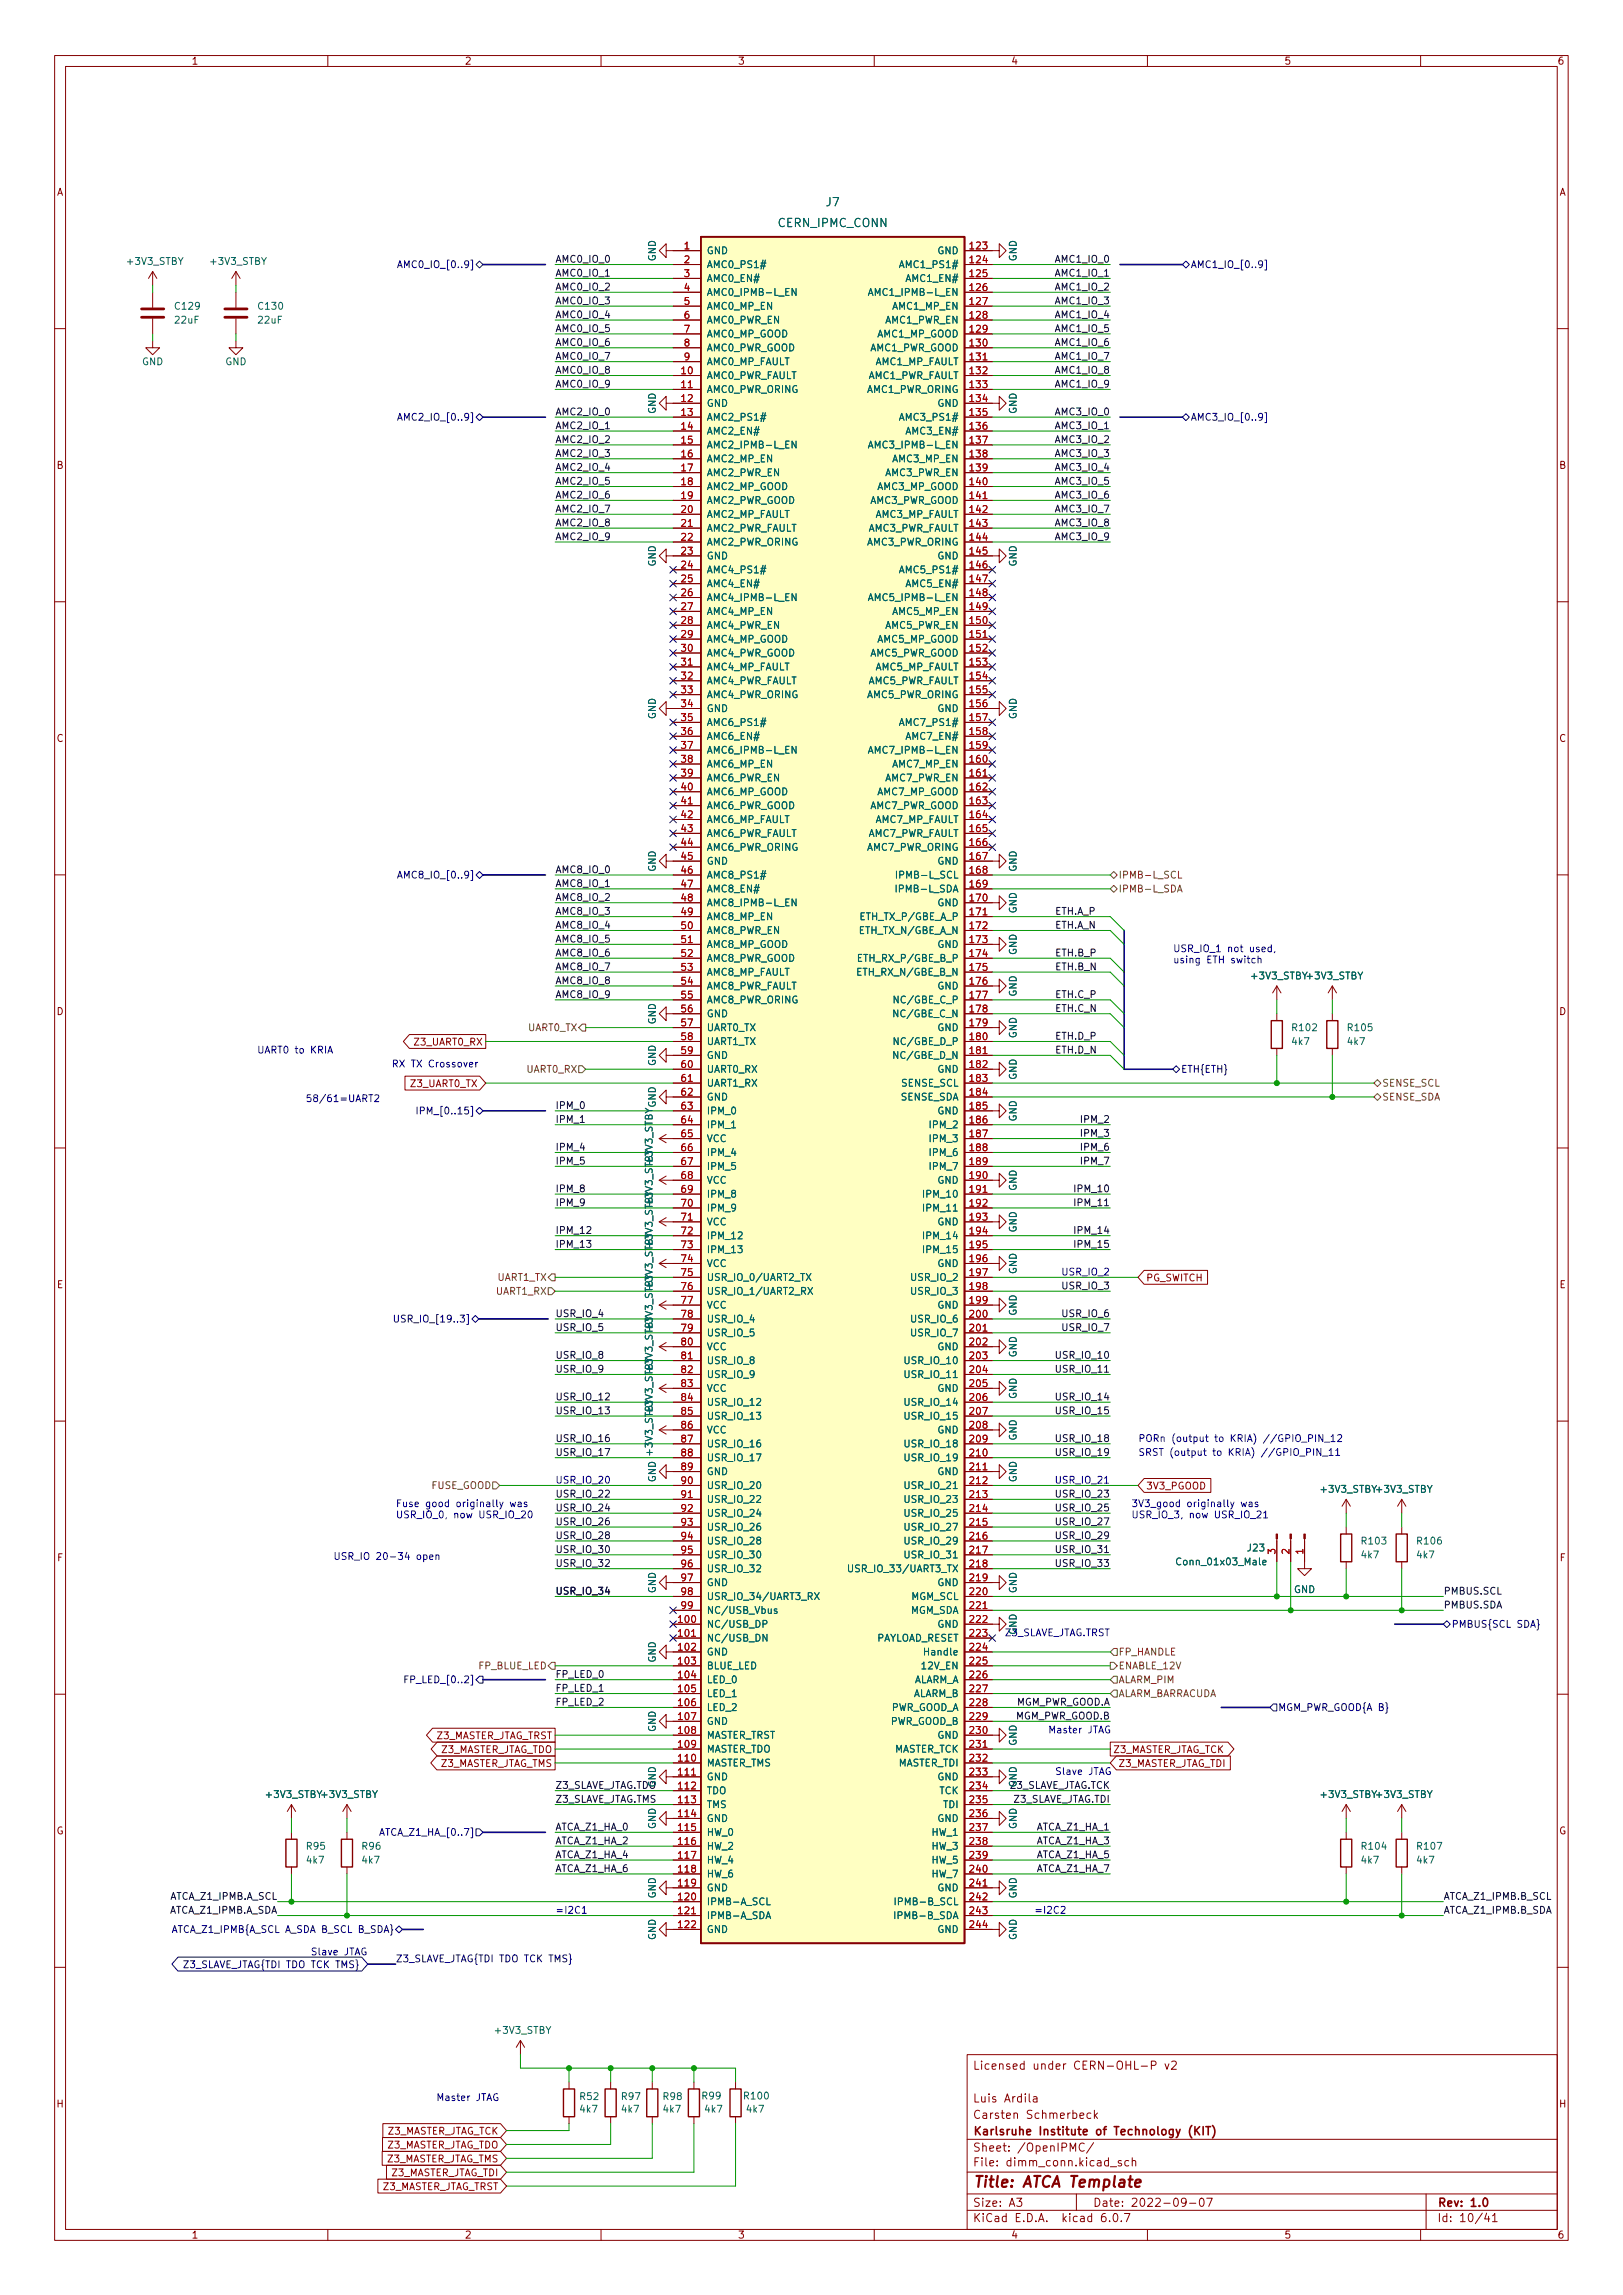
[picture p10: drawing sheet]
<svg xmlns="http://www.w3.org/2000/svg" width="297mm" height="420mm" viewBox="0 0 297 420" stroke-linecap="round" stroke-linejoin="round" font-family="sans-serif">
<defs><g id="words">
<text font-size="2.8" fill="#840000" x="178" y="400.5">Title: ATCA Template</text>
<g font-size="2.1" fill="#006464">
<text x="142.4" y="41.6">CERN_IPMC_CONN</text>
<text x="151.2" y="37.8">J7</text>
</g>
<g font-size="2.1" fill="#840000">
<text x="178" y="378.9">Licensed under CERN-OHL-P v2</text>
<text x="178" y="387.9">Carsten Schmerbeck</text>
<text x="178" y="384.9">Luis Ardila</text>
<text x="178" y="393.9">Sheet: /OpenIPMC/</text>
<text x="178" y="390.9">Karlsruhe Institute of Technology (KIT)</text>
<text x="178" y="396.6">File: dimm_conn.kicad_sch</text>
<text x="178" y="406.8">KiCad E.D.A. kicad 6.0.7</text>
<text x="178" y="404">Size: A3</text>
<text x="200" y="404">Date: 2022-09-07</text>
<text x="263" y="404">Rev: 1.0</text>
<text x="263" y="406.8">Id: 10/41</text>
</g>
<g font-size="1.8" fill="#840000">
<text x="35" y="11.8">1</text>
<text x="85" y="11.8">2</text>
<text x="135" y="11.8">3</text>
<text x="185" y="11.8">4</text>
<text x="235" y="11.8">5</text>
<text x="285" y="11.8">6</text>
<text x="10.3" y="35.8">A</text>
<text x="285.3" y="35.8">A</text>
<text x="10.3" y="85.8">B</text>
<text x="285.3" y="85.8">B</text>
<text x="10.3" y="135.8">C</text>
<text x="285.3" y="135.8">C</text>
<text x="10.3" y="185.8">D</text>
<text x="285.3" y="185.8">D</text>
<text x="76" y="191.4">Z3_UART0_RX</text>
<text x="75.3" y="199">Z3_UART0_TX</text>
<text x="10.4" y="235.8">E</text>
<text x="209.7" y="234.6">PG_SWITCH</text>
<text x="285.4" y="235.8">E</text>
<text x="209.7" y="272.7">3V3_PGOOD</text>
<text x="10.4" y="285.8">F</text>
<text x="285.5" y="285.8">F</text>
<text x="79.3" y="318.4">Z3_MASTER_JTAG_TRST</text>
<text x="80.2" y="323.5">Z3_MASTER_JTAG_TMS</text>
<text x="80.2" y="320.9">Z3_MASTER_JTAG_TDO</text>
<text x="203.7" y="320.9">Z3_MASTER_JTAG_TCK</text>
<text x="204.6" y="323.5">Z3_MASTER_JTAG_TDI</text>
<text x="10.3" y="335.8">G</text>
<text x="285.3" y="335.8">G</text>
<text x="10.3" y="385.8">H</text>
<text x="285.3" y="385.8">H</text>
<text x="70.3" y="393.3">Z3_MASTER_JTAG_TDO</text>
<text x="70.3" y="395.9">Z3_MASTER_JTAG_TMS</text>
<text x="70.4" y="390.8">Z3_MASTER_JTAG_TCK</text>
<text x="69.5" y="400.9">Z3_MASTER_JTAG_TRST</text>
<text x="71.2" y="398.4">Z3_MASTER_JTAG_TDI</text>
<text x="35" y="409.8">1</text>
<text x="85" y="409.8">2</text>
<text x="135" y="409.8">3</text>
<text x="185" y="409.8">4</text>
<text x="235" y="409.8">5</text>
<text x="285" y="409.8">6</text>
</g>
<g font-size="1.8" fill="#006464">
<text x="120" y="47.9" transform="rotate(-90 120 47.9)">GND</text>
<text x="129.3" y="46.5">GND</text>
<text x="171.6" y="46.5">GND</text>
<text x="186.1" y="47.9" transform="rotate(-90 186.1 47.9)">GND</text>
<text x="23.4" y="48.5">+3V3_STBY</text>
<text x="38.6" y="48.5">+3V3_STBY</text>
<text x="129.3" y="49.1">AMC0_PS1#</text>
<text x="129.3" y="51.6">AMC0_EN#</text>
<text x="165.2" y="49.1">AMC1_PS1#</text>
<text x="166.1" y="51.6">AMC1_EN#</text>
<text x="32.1" y="59.2">22uF</text>
<text x="32.2" y="56.7">C129</text>
<text x="47.3" y="59.2">22uF</text>
<text x="47.4" y="56.7">C130</text>
<text x="129.3" y="54.1">AMC0_IPMB-L_EN</text>
<text x="129.3" y="56.7">AMC0_MP_EN</text>
<text x="129.3" y="59.2">AMC0_PWR_EN</text>
<text x="160" y="54.1">AMC1_IPMB-L_EN</text>
<text x="162" y="59.2">AMC1_PWR_EN</text>
<text x="163.4" y="56.7">AMC1_MP_EN</text>
<text x="129.3" y="61.8">AMC0_MP_GOOD</text>
<text x="129.3" y="64.3">AMC0_PWR_GOOD</text>
<text x="159" y="64.3">AMC1_PWR_GOOD</text>
<text x="160.5" y="61.8">AMC1_MP_GOOD</text>
<text x="26" y="66.8">GND</text>
<text x="41.2" y="66.8">GND</text>
<text x="129.3" y="69.4">AMC0_PWR_FAULT</text>
<text x="129.3" y="71.9">AMC0_PWR_ORING</text>
<text x="129.3" y="66.8">AMC0_MP_FAULT</text>
<text x="158.6" y="71.9">AMC1_PWR_ORING</text>
<text x="158.6" y="69.4">AMC1_PWR_FAULT</text>
<text x="160.1" y="66.8">AMC1_MP_FAULT</text>
<text x="120" y="75.8" transform="rotate(-90 120 75.8)">GND</text>
<text x="129.3" y="74.5">GND</text>
<text x="129.3" y="77">AMC2_PS1#</text>
<text x="165.2" y="77">AMC3_PS1#</text>
<text x="171.6" y="74.5">GND</text>
<text x="186.1" y="75.8" transform="rotate(-90 186.1 75.8)">GND</text>
<text x="129.3" y="79.5">AMC2_EN#</text>
<text x="129.3" y="82.1">AMC2_IPMB-L_EN</text>
<text x="160" y="82.1">AMC3_IPMB-L_EN</text>
<text x="166.1" y="79.5">AMC3_EN#</text>
<text x="129.3" y="84.6">AMC2_MP_EN</text>
<text x="129.3" y="87.2">AMC2_PWR_EN</text>
<text x="129.3" y="89.7">AMC2_MP_GOOD</text>
<text x="160.5" y="89.7">AMC3_MP_GOOD</text>
<text x="162" y="87.2">AMC3_PWR_EN</text>
<text x="163.4" y="84.6">AMC3_MP_EN</text>
<text x="129.3" y="92.2">AMC2_PWR_GOOD</text>
<text x="129.3" y="94.8">AMC2_MP_FAULT</text>
<text x="159" y="92.2">AMC3_PWR_GOOD</text>
<text x="160.1" y="94.8">AMC3_MP_FAULT</text>
<text x="129.3" y="97.3">AMC2_PWR_FAULT</text>
<text x="129.3" y="99.9">AMC2_PWR_ORING</text>
<text x="158.6" y="99.9">AMC3_PWR_ORING</text>
<text x="158.6" y="97.3">AMC3_PWR_FAULT</text>
<text x="120" y="103.7" transform="rotate(-90 120 103.7)">GND</text>
<text x="129.3" y="102.4">GND</text>
<text x="129.3" y="104.9">AMC4_PS1#</text>
<text x="129.3" y="107.5">AMC4_EN#</text>
<text x="165.2" y="104.9">AMC5_PS1#</text>
<text x="166.1" y="107.5">AMC5_EN#</text>
<text x="171.6" y="102.4">GND</text>
<text x="186.1" y="103.7" transform="rotate(-90 186.1 103.7)">GND</text>
<text x="129.3" y="110">AMC4_IPMB-L_EN</text>
<text x="129.3" y="112.6">AMC4_MP_EN</text>
<text x="160" y="110">AMC5_IPMB-L_EN</text>
<text x="163.4" y="112.6">AMC5_MP_EN</text>
<text x="129.3" y="115.1">AMC4_PWR_EN</text>
<text x="129.3" y="117.6">AMC4_MP_GOOD</text>
<text x="160.5" y="117.6">AMC5_MP_GOOD</text>
<text x="162" y="115.1">AMC5_PWR_EN</text>
<text x="129.3" y="120.2">AMC4_PWR_GOOD</text>
<text x="129.3" y="122.7">AMC4_MP_FAULT</text>
<text x="129.3" y="125.3">AMC4_PWR_FAULT</text>
<text x="158.6" y="125.3">AMC5_PWR_FAULT</text>
<text x="159" y="120.2">AMC5_PWR_GOOD</text>
<text x="160.1" y="122.7">AMC5_MP_FAULT</text>
<text x="120" y="131.7" transform="rotate(-90 120 131.7)">GND</text>
<text x="129.3" y="127.8">AMC4_PWR_ORING</text>
<text x="129.3" y="130.3">GND</text>
<text x="158.6" y="127.8">AMC5_PWR_ORING</text>
<text x="171.6" y="130.3">GND</text>
<text x="186.1" y="131.7" transform="rotate(-90 186.1 131.7)">GND</text>
<text x="129.3" y="132.9">AMC6_PS1#</text>
<text x="129.3" y="135.4">AMC6_EN#</text>
<text x="129.3" y="138">AMC6_IPMB-L_EN</text>
<text x="160" y="138">AMC7_IPMB-L_EN</text>
<text x="165.2" y="132.9">AMC7_PS1#</text>
<text x="166.1" y="135.4">AMC7_EN#</text>
<text x="129.3" y="140.5">AMC6_MP_EN</text>
<text x="129.3" y="143">AMC6_PWR_EN</text>
<text x="162" y="143">AMC7_PWR_EN</text>
<text x="163.4" y="140.5">AMC7_MP_EN</text>
<text x="129.3" y="145.6">AMC6_MP_GOOD</text>
<text x="129.3" y="148.1">AMC6_PWR_GOOD</text>
<text x="159" y="148.1">AMC7_PWR_GOOD</text>
<text x="160.5" y="145.6">AMC7_MP_GOOD</text>
<text x="129.3" y="150.7">AMC6_MP_FAULT</text>
<text x="129.3" y="153.2">AMC6_PWR_FAULT</text>
<text x="129.3" y="155.7">AMC6_PWR_ORING</text>
<text x="158.6" y="155.7">AMC7_PWR_ORING</text>
<text x="158.6" y="153.2">AMC7_PWR_FAULT</text>
<text x="160.1" y="150.7">AMC7_MP_FAULT</text>
<text x="120" y="159.6" transform="rotate(-90 120 159.6)">GND</text>
<text x="129.3" y="158.3">GND</text>
<text x="129.3" y="160.8">AMC8_PS1#</text>
<text x="164.9" y="160.8">IPMB-L_SCL</text>
<text x="171.6" y="158.3">GND</text>
<text x="186.1" y="159.6" transform="rotate(-90 186.1 159.6)">GND</text>
<text x="129.3" y="163.4">AMC8_EN#</text>
<text x="129.3" y="165.9">AMC8_IPMB-L_EN</text>
<text x="164.7" y="163.4">IPMB-L_SDA</text>
<text x="171.6" y="165.9">GND</text>
<text x="186.1" y="167.2" transform="rotate(-90 186.1 167.2)">GND</text>
<text x="129.3" y="168.4">AMC8_MP_EN</text>
<text x="129.3" y="171">AMC8_PWR_EN</text>
<text x="129.3" y="173.5">AMC8_MP_GOOD</text>
<text x="157.6" y="171">ETH_TX_N/GBE_A_N</text>
<text x="157.8" y="168.4">ETH_TX_P/GBE_A_P</text>
<text x="171.6" y="173.5">GND</text>
<text x="129.3" y="176.1">AMC8_PWR_GOOD</text>
<text x="129.3" y="178.6">AMC8_MP_FAULT</text>
<text x="157.4" y="178.6">ETH_RX_N/GBE_B_N</text>
<text x="157.6" y="176.1">ETH_RX_P/GBE_B_P</text>
<text x="186.1" y="174.9" transform="rotate(-90 186.1 174.9)">GND</text>
<text x="229.1" y="179.3">+3V3_STBY +3V3_STBY</text>
<text x="129.3" y="181.1">AMC8_PWR_FAULT</text>
<text x="129.3" y="183.7">AMC8_PWR_ORING</text>
<text x="164.2" y="183.7">NC/GBE_C_P</text>
<text x="171.6" y="181.1">GND</text>
<text x="186.1" y="182.5" transform="rotate(-90 186.1 182.5)">GND</text>
<text x="120" y="187.6" transform="rotate(-90 120 187.6)">GND</text>
<text x="129.3" y="186.2">GND</text>
<text x="129.3" y="188.8">UART0_TX</text>
<text x="129.3" y="191.3">UART1_TX</text>
<text x="164.1" y="186.2">NC/GBE_C_N</text>
<text x="164.2" y="191.3">NC/GBE_D_P</text>
<text x="171.6" y="188.8">GND</text>
<text x="186.1" y="190.1" transform="rotate(-90 186.1 190.1)">GND</text>
<text x="236.5" y="191.3">4k7</text>
<text x="236.6" y="188.8">R102</text>
<text x="246.7" y="191.3">4k7</text>
<text x="246.8" y="188.8">R105</text>
<text x="120" y="195.2" transform="rotate(-90 120 195.2)">GND</text>
<text x="129.3" y="193.8">GND</text>
<text x="129.3" y="196.4">UART0_RX</text>
<text x="164.1" y="193.8">NC/GBE_D_N</text>
<text x="171.6" y="196.4">GND</text>
<text x="186.1" y="197.7" transform="rotate(-90 186.1 197.7)">GND</text>
<text x="120" y="202.8" transform="rotate(-90 120 202.8)">GND</text>
<text x="129.3" y="198.9">UART1_RX</text>
<text x="129.3" y="201.5">GND</text>
<text x="164.8" y="201.5">SENSE_SDA</text>
<text x="165" y="198.9">SENSE_SCL</text>
<text x="129.3" y="204">IPM_0</text>
<text x="129.3" y="206.5">IPM_1</text>
<text x="129.3" y="209.1">VCC</text>
<text x="170.4" y="206.5">IPM_2</text>
<text x="170.4" y="209.1">IPM_3</text>
<text x="171.6" y="204">GND</text>
<text x="186.1" y="205.3" transform="rotate(-90 186.1 205.3)">GND</text>
<text x="119.4" y="213" transform="rotate(-90 119.4 213)">+3V3_STBY</text>
<text x="129.3" y="211.6">IPM_4</text>
<text x="129.3" y="214.2">IPM_5</text>
<text x="170.4" y="211.6">IPM_6</text>
<text x="170.4" y="214.2">IPM_7</text>
<text x="129.3" y="216.7">VCC</text>
<text x="129.3" y="219.2">IPM_8</text>
<text x="129.3" y="221.8">IPM_9</text>
<text x="169.4" y="219.2">IPM_10</text>
<text x="169.4" y="221.8">IPM_11</text>
<text x="171.6" y="216.7">GND</text>
<text x="186.1" y="218" transform="rotate(-90 186.1 218)">GND</text>
<text x="129.3" y="224.3">VCC</text>
<text x="129.3" y="226.9">IPM_12</text>
<text x="169.4" y="226.9">IPM_14</text>
<text x="171.6" y="224.3">GND</text>
<text x="186.1" y="225.7" transform="rotate(-90 186.1 225.7)">GND</text>
<text x="129.3" y="229.4">IPM_13</text>
<text x="129.3" y="231.9">VCC</text>
<text x="169.4" y="229.4">IPM_15</text>
<text x="171.6" y="231.9">GND</text>
<text x="186.1" y="233.3" transform="rotate(-90 186.1 233.3)">GND</text>
<text x="129.3" y="234.5">USR_IO_0/UART2_TX</text>
<text x="129.3" y="237">USR_IO_1/UART2_RX</text>
<text x="129.3" y="239.6">VCC</text>
<text x="167" y="234.5">USR_IO_2</text>
<text x="167" y="237">USR_IO_3</text>
<text x="171.6" y="239.6">GND</text>
<text x="119.4" y="243.5" transform="rotate(-90 119.4 243.5)">+3V3_STBY</text>
<text x="129.3" y="242.1">USR_IO_4</text>
<text x="129.3" y="244.6">USR_IO_5</text>
<text x="167" y="242.1">USR_IO_6</text>
<text x="167" y="244.6">USR_IO_7</text>
<text x="186.1" y="240.9" transform="rotate(-90 186.1 240.9)">GND</text>
<text x="129.3" y="247.2">VCC</text>
<text x="129.3" y="249.7">USR_IO_8</text>
<text x="166" y="249.7">USR_IO_10</text>
<text x="171.6" y="247.2">GND</text>
<text x="186.1" y="248.5" transform="rotate(-90 186.1 248.5)">GND</text>
<text x="129.3" y="252.3">USR_IO_9</text>
<text x="129.3" y="254.8">VCC</text>
<text x="129.3" y="257.3">USR_IO_12</text>
<text x="166" y="252.3">USR_IO_11</text>
<text x="166" y="257.3">USR_IO_14</text>
<text x="171.6" y="254.8">GND</text>
<text x="186.1" y="256.1" transform="rotate(-90 186.1 256.1)">GND</text>
<text x="119.4" y="258.7" transform="rotate(-90 119.4 258.7)">+3V3_STBY</text>
<text x="129.3" y="259.9">USR_IO_13</text>
<text x="129.3" y="262.4">VCC</text>
<text x="166" y="259.9">USR_IO_15</text>
<text x="171.6" y="262.4">GND</text>
<text x="186.1" y="263.8" transform="rotate(-90 186.1 263.8)">GND</text>
<text x="119.4" y="266.3" transform="rotate(-90 119.4 266.3)">+3V3_STBY</text>
<text x="129.3" y="265">USR_IO_16</text>
<text x="129.3" y="267.5">USR_IO_17</text>
<text x="166" y="265">USR_IO_18</text>
<text x="166" y="267.5">USR_IO_19</text>
<text x="120" y="271.4" transform="rotate(-90 120 271.4)">GND</text>
<text x="129.3" y="270">GND</text>
<text x="129.3" y="272.6">USR_IO_20</text>
<text x="129.3" y="275.1">USR_IO_22</text>
<text x="166" y="272.6">USR_IO_21</text>
<text x="166" y="275.1">USR_IO_23</text>
<text x="171.6" y="270">GND</text>
<text x="186.1" y="271.4" transform="rotate(-90 186.1 271.4)">GND</text>
<text x="241.8" y="273.3">+3V3_STBY +3V3_STBY</text>
<text x="129.3" y="277.7">USR_IO_24</text>
<text x="129.3" y="280.2">USR_IO_26</text>
<text x="166" y="277.7">USR_IO_25</text>
<text x="166" y="280.2">USR_IO_27</text>
<text x="129.3" y="282.7">USR_IO_28</text>
<text x="129.3" y="285.3">USR_IO_30</text>
<text x="129.3" y="287.8">USR_IO_32</text>
<text x="156.3" y="287.8">USR_IO_33/UART3_TX</text>
<text x="166" y="282.7">USR_IO_29</text>
<text x="166" y="285.3">USR_IO_31</text>
<text x="215.9" y="286.6">Conn_01x03_Male</text>
<text x="228.4" y="284">J23</text>
<text x="249.2" y="285.3">4k7</text>
<text x="249.3" y="282.7">R103</text>
<text x="259.4" y="285.3">4k7</text>
<text x="259.5" y="282.7">R106</text>
<text x="120" y="291.7" transform="rotate(-90 120 291.7)">GND</text>
<text x="129.3" y="290.4">GND</text>
<text x="129.3" y="292.9">USR_IO_34/UART3_RX</text>
<text x="166.7" y="292.9">MGM_SCL</text>
<text x="171.6" y="290.4">GND</text>
<text x="186.1" y="291.7" transform="rotate(-90 186.1 291.7)">GND</text>
<text x="236.8" y="291.6">GND</text>
<text x="129.3" y="298">NC/USB_DP</text>
<text x="129.3" y="295.4">NC/USB_Vbus</text>
<text x="166.5" y="295.4">MGM_SDA</text>
<text x="171.6" y="298">GND</text>
<text x="186.1" y="299.3" transform="rotate(-90 186.1 299.3)">GND</text>
<text x="120" y="304.4" transform="rotate(-90 120 304.4)">GND</text>
<text x="129.3" y="300.5">NC/USB_DN</text>
<text x="129.3" y="303.1">GND</text>
<text x="129.3" y="305.6">BLUE_LED</text>
<text x="160" y="300.5">PAYLOAD_RESET</text>
<text x="168.9" y="305.6">12V_EN</text>
<text x="169.6" y="303.1">Handle</text>
<text x="129.3" y="308.1">LED_0</text>
<text x="129.3" y="310.7">LED_1</text>
<text x="166.9" y="308.1">ALARM_A</text>
<text x="166.9" y="310.7">ALARM_B</text>
<text x="120" y="317.1" transform="rotate(-90 120 317.1)">GND</text>
<text x="129.3" y="313.2">LED_2</text>
<text x="129.3" y="315.8">GND</text>
<text x="162.7" y="313.2">PWR_GOOD_A</text>
<text x="162.7" y="315.8">PWR_GOOD_B</text>
<text x="129.3" y="318.3">MASTER_TRST</text>
<text x="129.3" y="320.8">MASTER_TDO</text>
<text x="129.3" y="323.4">MASTER_TMS</text>
<text x="163.4" y="320.8">MASTER_TCK</text>
<text x="164.2" y="323.4">MASTER_TDI</text>
<text x="171.6" y="318.3">GND</text>
<text x="186.1" y="319.6" transform="rotate(-90 186.1 319.6)">GND</text>
<text x="48.8" y="329.2">+3V3_STBY +3V3_STBY</text>
<text x="120" y="327.3" transform="rotate(-90 120 327.3)">GND</text>
<text x="129.3" y="325.9">GND</text>
<text x="129.3" y="328.5">TDO</text>
<text x="171.6" y="325.9">GND</text>
<text x="171.9" y="328.5">TCK</text>
<text x="186.1" y="327.3" transform="rotate(-90 186.1 327.3)">GND</text>
<text x="241.8" y="329.2">+3V3_STBY +3V3_STBY</text>
<text x="120" y="334.9" transform="rotate(-90 120 334.9)">GND</text>
<text x="129.3" y="331">TMS</text>
<text x="129.3" y="333.5">GND</text>
<text x="171.6" y="333.5">GND</text>
<text x="172.7" y="331">TDI</text>
<text x="186.1" y="334.9" transform="rotate(-90 186.1 334.9)">GND</text>
<text x="56.2" y="338.6">R95</text>
<text x="56.2" y="341.2">4k7</text>
<text x="66.3" y="338.6">R96</text>
<text x="66.4" y="341.2">4k7</text>
<text x="129.3" y="336.1">HW_0</text>
<text x="129.3" y="338.6">HW_2</text>
<text x="129.3" y="341.2">HW_4</text>
<text x="170.6" y="336.1">HW_1</text>
<text x="170.6" y="338.6">HW_3</text>
<text x="170.6" y="341.2">HW_5</text>
<text x="249.2" y="341.2">4k7</text>
<text x="249.3" y="338.6">R104</text>
<text x="259.4" y="341.2">4k7</text>
<text x="259.5" y="338.6">R107</text>
<text x="120" y="347.6" transform="rotate(-90 120 347.6)">GND</text>
<text x="129.3" y="343.7">HW_6</text>
<text x="129.3" y="346.2">GND</text>
<text x="170.6" y="343.7">HW_7</text>
<text x="171.6" y="346.2">GND</text>
<text x="186.1" y="347.6" transform="rotate(-90 186.1 347.6)">GND</text>
<text x="129.3" y="348.8">IPMB-A_SCL</text>
<text x="129.3" y="351.3">IPMB-A_SDA</text>
<text x="129.3" y="353.9">GND</text>
<text x="164.5" y="351.3">IPMB-B_SDA</text>
<text x="164.7" y="348.8">IPMB-B_SCL</text>
<text x="171.6" y="353.9">GND</text>
<text x="120" y="355.2" transform="rotate(-90 120 355.2)">GND</text>
<text x="186.1" y="355.2" transform="rotate(-90 186.1 355.2)">GND</text>
<text x="90.7" y="372.3">+3V3_STBY</text>
<text x="106.2" y="384.4">R52</text>
<text x="106.2" y="386.8">4k7</text>
<text x="113.8" y="384.4">R97</text>
<text x="113.9" y="386.8">4k7</text>
<text x="121.5" y="384.4">R98</text>
<text x="121.5" y="386.8">4k7</text>
<text x="128.6" y="384.3">R99</text>
<text x="129.1" y="386.8">4k7</text>
<text x="136.3" y="384.3">R100</text>
<text x="136.7" y="386.8">4k7</text>
</g>
<g font-size="1.8" fill="#a90000">
<text x="125.2" y="45.6">1</text>
<text x="177.6" y="45.6">123</text>
<text x="125.2" y="48.2">2</text>
<text x="125.2" y="50.7">3</text>
<text x="125.2" y="53.3">4</text>
<text x="177.6" y="48.2">124</text>
<text x="177.6" y="50.7">125</text>
<text x="177.6" y="53.3">126</text>
<text x="125.2" y="55.8">5</text>
<text x="125.2" y="58.3">6</text>
<text x="177.6" y="55.8">127</text>
<text x="177.6" y="58.3">128</text>
<text x="125.2" y="60.9">7</text>
<text x="125.2" y="63.4">8</text>
<text x="125.2" y="66">9</text>
<text x="177.6" y="60.9">129</text>
<text x="177.6" y="63.4">130</text>
<text x="177.6" y="66">131</text>
<text x="124.7" y="68.5">10</text>
<text x="124.7" y="71">11</text>
<text x="177.6" y="68.5">132</text>
<text x="177.6" y="71">133</text>
<text x="124.7" y="73.6">12</text>
<text x="124.7" y="76.1">13</text>
<text x="177.6" y="73.6">134</text>
<text x="177.6" y="76.1">135</text>
<text x="124.7" y="78.7">14</text>
<text x="124.7" y="81.2">15</text>
<text x="124.7" y="83.7">16</text>
<text x="177.6" y="78.7">136</text>
<text x="177.6" y="81.2">137</text>
<text x="177.6" y="83.7">138</text>
<text x="124.7" y="86.3">17</text>
<text x="124.7" y="88.8">18</text>
<text x="177.6" y="86.3">139</text>
<text x="177.6" y="88.8">140</text>
<text x="124.7" y="91.4">19</text>
<text x="124.7" y="93.9">20</text>
<text x="177.6" y="91.4">141</text>
<text x="177.6" y="93.9">142</text>
<text x="124.7" y="96.4">21</text>
<text x="124.7" y="99">22</text>
<text x="124.7" y="101.5">23</text>
<text x="177.6" y="96.4">143</text>
<text x="177.6" y="99">144</text>
<text x="177.6" y="101.5">145</text>
<text x="124.7" y="104.1">24</text>
<text x="124.7" y="106.6">25</text>
<text x="177.6" y="104.1">146</text>
<text x="177.6" y="106.6">147</text>
<text x="124.7" y="109.1">26</text>
<text x="124.7" y="111.7">27</text>
<text x="177.6" y="109.1">148</text>
<text x="177.6" y="111.7">149</text>
<text x="124.7" y="114.2">28</text>
<text x="124.7" y="116.8">29</text>
<text x="124.7" y="119.3">30</text>
<text x="177.6" y="114.2">150</text>
<text x="177.6" y="116.8">151</text>
<text x="177.6" y="119.3">152</text>
<text x="124.7" y="121.8">31</text>
<text x="124.7" y="124.4">32</text>
<text x="177.6" y="121.8">153</text>
<text x="177.6" y="124.4">154</text>
<text x="124.7" y="126.9">33</text>
<text x="124.7" y="129.5">34</text>
<text x="124.7" y="132">35</text>
<text x="177.6" y="126.9">155</text>
<text x="177.6" y="129.5">156</text>
<text x="177.6" y="132">157</text>
<text x="124.7" y="134.5">36</text>
<text x="124.7" y="137.1">37</text>
<text x="177.6" y="134.5">158</text>
<text x="177.6" y="137.1">159</text>
<text x="124.7" y="139.6">38</text>
<text x="124.7" y="142.2">39</text>
<text x="177.6" y="139.6">160</text>
<text x="177.6" y="142.2">161</text>
<text x="124.7" y="144.7">40</text>
<text x="124.7" y="147.2">41</text>
<text x="124.7" y="149.8">42</text>
<text x="177.6" y="144.7">162</text>
<text x="177.6" y="147.2">163</text>
<text x="177.6" y="149.8">164</text>
<text x="124.7" y="152.3">43</text>
<text x="124.7" y="154.9">44</text>
<text x="177.6" y="152.3">165</text>
<text x="177.6" y="154.9">166</text>
<text x="124.7" y="157.4">45</text>
<text x="124.7" y="159.9">46</text>
<text x="177.6" y="157.4">167</text>
<text x="177.6" y="159.9">168</text>
<text x="124.7" y="162.5">47</text>
<text x="124.7" y="165">48</text>
<text x="124.7" y="167.6">49</text>
<text x="177.6" y="162.5">169</text>
<text x="177.6" y="165">170</text>
<text x="177.6" y="167.6">171</text>
<text x="124.7" y="170.1">50</text>
<text x="124.7" y="172.6">51</text>
<text x="177.6" y="170.1">172</text>
<text x="177.6" y="172.6">173</text>
<text x="124.7" y="175.2">52</text>
<text x="124.7" y="177.7">53</text>
<text x="177.6" y="175.2">174</text>
<text x="177.6" y="177.7">175</text>
<text x="124.7" y="180.3">54</text>
<text x="124.7" y="182.8">55</text>
<text x="124.7" y="185.3">56</text>
<text x="177.6" y="180.3">176</text>
<text x="177.6" y="182.8">177</text>
<text x="177.6" y="185.3">178</text>
<text x="124.7" y="187.9">57</text>
<text x="124.7" y="190.4">58</text>
<text x="177.6" y="187.9">179</text>
<text x="177.6" y="190.4">180</text>
<text x="124.7" y="193">59</text>
<text x="124.7" y="195.5">60</text>
<text x="177.6" y="193">181</text>
<text x="177.6" y="195.5">182</text>
<text x="124.7" y="198">61</text>
<text x="124.7" y="200.6">62</text>
<text x="124.7" y="203.1">63</text>
<text x="177.6" y="198">183</text>
<text x="177.6" y="200.6">184</text>
<text x="177.6" y="203.1">185</text>
<text x="124.7" y="205.7">64</text>
<text x="124.7" y="208.2">65</text>
<text x="177.6" y="205.7">186</text>
<text x="177.6" y="208.2">187</text>
<text x="124.7" y="210.7">66</text>
<text x="124.7" y="213.3">67</text>
<text x="124.7" y="215.8">68</text>
<text x="177.6" y="210.7">188</text>
<text x="177.6" y="213.3">189</text>
<text x="177.6" y="215.8">190</text>
<text x="124.7" y="218.4">69</text>
<text x="124.7" y="220.9">70</text>
<text x="177.6" y="218.4">191</text>
<text x="177.6" y="220.9">192</text>
<text x="124.7" y="223.4">71</text>
<text x="124.7" y="226">72</text>
<text x="177.6" y="223.4">193</text>
<text x="177.6" y="226">194</text>
<text x="124.7" y="228.5">73</text>
<text x="124.7" y="231.1">74</text>
<text x="124.7" y="233.6">75</text>
<text x="177.6" y="228.5">195</text>
<text x="177.6" y="231.1">196</text>
<text x="177.6" y="233.6">197</text>
<text x="124.7" y="236.1">76</text>
<text x="124.7" y="238.7">77</text>
<text x="177.6" y="236.1">198</text>
<text x="177.6" y="238.7">199</text>
<text x="124.7" y="241.2">78</text>
<text x="124.7" y="243.8">79</text>
<text x="177.6" y="241.2">200</text>
<text x="177.6" y="243.8">201</text>
<text x="124.7" y="246.3">80</text>
<text x="124.7" y="248.8">81</text>
<text x="124.7" y="251.4">82</text>
<text x="177.6" y="246.3">202</text>
<text x="177.6" y="248.8">203</text>
<text x="177.6" y="251.4">204</text>
<text x="124.7" y="253.9">83</text>
<text x="124.7" y="256.5">84</text>
<text x="177.6" y="253.9">205</text>
<text x="177.6" y="256.5">206</text>
<text x="124.7" y="259">85</text>
<text x="124.7" y="261.5">86</text>
<text x="177.6" y="259">207</text>
<text x="177.6" y="261.5">208</text>
<text x="124.7" y="264.1">87</text>
<text x="124.7" y="266.6">88</text>
<text x="124.7" y="269.2">89</text>
<text x="177.6" y="264.1">209</text>
<text x="177.6" y="266.6">210</text>
<text x="177.6" y="269.2">211</text>
<text x="124.7" y="271.7">90</text>
<text x="124.7" y="274.2">91</text>
<text x="177.6" y="271.7">212</text>
<text x="177.6" y="274.2">213</text>
<text x="124.7" y="276.8">92</text>
<text x="124.7" y="279.3">93</text>
<text x="124.7" y="281.9">94</text>
<text x="177.6" y="276.8">214</text>
<text x="177.6" y="279.3">215</text>
<text x="177.6" y="281.9">216</text>
<text x="124.7" y="284.4">95</text>
<text x="124.7" y="286.9">96</text>
<text x="177.6" y="284.4">217</text>
<text x="177.6" y="286.9">218</text>
<text x="233.4" y="284.5" transform="rotate(-90 233.4 284.5)">3</text>
<text x="236" y="284.5" transform="rotate(-90 236 284.5)">2</text>
<text x="238.5" y="284.5" transform="rotate(-90 238.5 284.5)">1</text>
<text x="124.7" y="289.5">97</text>
<text x="124.7" y="292">98</text>
<text x="177.6" y="289.5">219</text>
<text x="177.6" y="292">220</text>
<text x="124.3" y="297.1">100</text>
<text x="124.3" y="299.6">101</text>
<text x="124.7" y="294.6">99</text>
<text x="177.6" y="294.6">221</text>
<text x="177.6" y="297.1">222</text>
<text x="177.6" y="299.6">223</text>
<text x="124.3" y="302.2">102</text>
<text x="124.3" y="304.7">103</text>
<text x="177.6" y="302.2">224</text>
<text x="177.6" y="304.7">225</text>
<text x="124.3" y="307.3">104</text>
<text x="124.3" y="309.8">105</text>
<text x="177.6" y="307.3">226</text>
<text x="177.6" y="309.8">227</text>
<text x="124.3" y="312.3">106</text>
<text x="124.3" y="314.9">107</text>
<text x="124.3" y="317.4">108</text>
<text x="177.6" y="312.3">228</text>
<text x="177.6" y="314.9">229</text>
<text x="177.6" y="317.4">230</text>
<text x="124.3" y="320">109</text>
<text x="124.3" y="322.5">110</text>
<text x="177.6" y="320">231</text>
<text x="177.6" y="322.5">232</text>
<text x="124.3" y="325">111</text>
<text x="124.3" y="327.6">112</text>
<text x="177.6" y="325">233</text>
<text x="177.6" y="327.6">234</text>
<text x="124.3" y="330.1">113</text>
<text x="124.3" y="332.7">114</text>
<text x="124.3" y="335.2">115</text>
<text x="177.6" y="330.1">235</text>
<text x="177.6" y="332.7">236</text>
<text x="177.6" y="335.2">237</text>
<text x="124.3" y="337.7">116</text>
<text x="124.3" y="340.3">117</text>
<text x="177.6" y="337.7">238</text>
<text x="177.6" y="340.3">239</text>
<text x="124.3" y="342.8">118</text>
<text x="124.3" y="345.4">119</text>
<text x="124.3" y="347.9">120</text>
<text x="177.6" y="342.8">240</text>
<text x="177.6" y="345.4">241</text>
<text x="177.6" y="347.9">242</text>
<text x="124.3" y="350.4">121</text>
<text x="124.3" y="353">122</text>
<text x="177.6" y="350.4">243</text>
<text x="177.6" y="353">244</text>
</g>
<g font-size="1.8" fill="#000084">
<text x="74" y="49.1">AMC0_IO_[0..9]</text>
<text x="217.9" y="49.1">AMC1_IO_[0..9]</text>
<text x="74" y="77">AMC2_IO_[0..9]</text>
<text x="217.9" y="77">AMC3_IO_[0..9]</text>
<text x="74" y="160.8">AMC8_IO_[0..9]</text>
<text x="216.1" y="196.4">ETH{ETH}</text>
<text x="77.7" y="204">IPM_[0..15]</text>
<text x="73.5" y="242.1">USR_IO_[19..3]</text>
<text x="265.6" y="298">PMBUS{SCL SDA}</text>
<text x="75" y="308.1">FP_LED_[0..2]</text>
<text x="233.9" y="313.2">MGM_PWR_GOOD{A B}</text>
<text x="70.3" y="336.1">ATCA_Z1_HA_[0..7]</text>
<text x="32.4" y="353.9">ATCA_Z1_IPMB{A_SCL A_SDA B_SCL B_SDA}</text>
<text x="72.4" y="359.2">Z3_SLAVE_JTAG{TDI TDO TCK TMS}</text>
<text x="34.4" y="360.3">Z3_SLAVE_JTAG{TDI TDO TCK TMS}</text>
</g>
<g font-size="1.8" fill="#0f0f0f">
<text x="101.6" y="53.2">AMC0_IO_2</text>
<text x="101.6" y="48.1">AMC0_IO_0</text>
<text x="101.6" y="50.6">AMC0_IO_1</text>
<text x="193.4" y="48.1">AMC1_IO_0</text>
<text x="193.4" y="53.2">AMC1_IO_2</text>
<text x="193.4" y="50.6">AMC1_IO_1</text>
<text x="101.6" y="58.2">AMC0_IO_4</text>
<text x="101.6" y="55.7">AMC0_IO_3</text>
<text x="193.4" y="58.2">AMC1_IO_4</text>
<text x="193.4" y="55.7">AMC1_IO_3</text>
<text x="101.6" y="65.9">AMC0_IO_7</text>
<text x="101.6" y="63.3">AMC0_IO_6</text>
<text x="101.6" y="60.8">AMC0_IO_5</text>
<text x="193.4" y="63.3">AMC1_IO_6</text>
<text x="193.4" y="65.9">AMC1_IO_7</text>
<text x="193.4" y="60.8">AMC1_IO_5</text>
<text x="101.6" y="68.4">AMC0_IO_8</text>
<text x="101.6" y="70.9">AMC0_IO_9</text>
<text x="193.4" y="70.9">AMC1_IO_9</text>
<text x="193.4" y="68.4">AMC1_IO_8</text>
<text x="101.6" y="76">AMC2_IO_0</text>
<text x="193.4" y="76">AMC3_IO_0</text>
<text x="101.6" y="78.6">AMC2_IO_1</text>
<text x="101.6" y="83.6">AMC2_IO_3</text>
<text x="101.6" y="81.1">AMC2_IO_2</text>
<text x="193.4" y="78.6">AMC3_IO_1</text>
<text x="193.4" y="83.6">AMC3_IO_3</text>
<text x="193.4" y="81.1">AMC3_IO_2</text>
<text x="101.6" y="86.2">AMC2_IO_4</text>
<text x="101.6" y="88.7">AMC2_IO_5</text>
<text x="193.4" y="88.7">AMC3_IO_5</text>
<text x="193.4" y="86.2">AMC3_IO_4</text>
<text x="101.6" y="91.3">AMC2_IO_6</text>
<text x="101.6" y="93.8">AMC2_IO_7</text>
<text x="193.4" y="93.8">AMC3_IO_7</text>
<text x="193.4" y="91.3">AMC3_IO_6</text>
<text x="101.6" y="98.9">AMC2_IO_9</text>
<text x="101.6" y="96.3">AMC2_IO_8</text>
<text x="193.4" y="98.9">AMC3_IO_9</text>
<text x="193.4" y="96.3">AMC3_IO_8</text>
<text x="101.6" y="159.8">AMC8_IO_0</text>
<text x="101.6" y="167.5">AMC8_IO_3</text>
<text x="101.6" y="164.9">AMC8_IO_2</text>
<text x="101.6" y="162.4">AMC8_IO_1</text>
<text x="193" y="167.5">ETH.A_P</text>
<text x="101.6" y="170">AMC8_IO_4</text>
<text x="101.6" y="172.5">AMC8_IO_5</text>
<text x="193" y="170">ETH.A_N</text>
<text x="101.6" y="177.6">AMC8_IO_7</text>
<text x="101.6" y="175.1">AMC8_IO_6</text>
<text x="193" y="177.6">ETH.B_N</text>
<text x="193" y="175.1">ETH.B_P</text>
<text x="101.6" y="182.7">AMC8_IO_9</text>
<text x="101.6" y="180.2">AMC8_IO_8</text>
<text x="193" y="185.2">ETH.C_N</text>
<text x="193" y="182.7">ETH.C_P</text>
<text x="193" y="190.3">ETH.D_P</text>
<text x="193" y="192.9">ETH.D_N</text>
<text x="101.6" y="203">IPM_0</text>
<text x="101.6" y="205.6">IPM_1</text>
<text x="198.1" y="205.6">IPM_2</text>
<text x="198.1" y="208.1">IPM_3</text>
<text x="101.6" y="210.6">IPM_4</text>
<text x="101.6" y="213.2">IPM_5</text>
<text x="198.1" y="213.2">IPM_7</text>
<text x="198.1" y="210.6">IPM_6</text>
<text x="101.6" y="220.8">IPM_9</text>
<text x="101.6" y="218.3">IPM_8</text>
<text x="197.1" y="218.3">IPM_10</text>
<text x="197.1" y="220.8">IPM_11</text>
<text x="101.6" y="225.9">IPM_12</text>
<text x="197.1" y="225.9">IPM_14</text>
<text x="101.6" y="228.4">IPM_13</text>
<text x="197.1" y="228.4">IPM_15</text>
<text x="194.6" y="236">USR_IO_3</text>
<text x="101.6" y="241.1">USR_IO_4</text>
<text x="101.6" y="243.7">USR_IO_5</text>
<text x="194.6" y="243.7">USR_IO_7</text>
<text x="194.6" y="241.1">USR_IO_6</text>
<text x="101.6" y="248.7">USR_IO_8</text>
<text x="101.6" y="251.3">USR_IO_9</text>
<text x="193.7" y="251.3">USR_IO_11</text>
<text x="193.7" y="248.7">USR_IO_10</text>
<text x="101.6" y="256.4">USR_IO_12</text>
<text x="193.7" y="256.4">USR_IO_14</text>
<text x="101.6" y="264">USR_IO_16</text>
<text x="101.6" y="258.9">USR_IO_13</text>
<text x="193.7" y="264">USR_IO_18</text>
<text x="193.7" y="258.9">USR_IO_15</text>
<text x="101.6" y="266.5">USR_IO_17</text>
<text x="193.7" y="266.5">USR_IO_19</text>
<text x="101.6" y="274.1">USR_IO_22</text>
<text x="193.7" y="274.1">USR_IO_23</text>
<text x="101.6" y="281.8">USR_IO_28</text>
<text x="101.6" y="279.2">USR_IO_26</text>
<text x="101.6" y="276.7">USR_IO_24</text>
<text x="193.7" y="279.2">USR_IO_27</text>
<text x="193.7" y="281.8">USR_IO_29</text>
<text x="193.7" y="276.7">USR_IO_25</text>
<text x="101.6" y="286.8">USR_IO_32</text>
<text x="101.6" y="284.3">USR_IO_30</text>
<text x="193.7" y="286.8">USR_IO_33</text>
<text x="193.7" y="284.3">USR_IO_31</text>
<text x="101.6" y="291.9">USR_IO_34</text>
<text x="264.2" y="291.9">PMBUS.SCL</text>
<text x="264.2" y="294.5">PMBUS.SDA</text>
<text x="101.6" y="309.7">FP_LED_1</text>
<text x="101.6" y="307.2">FP_LED_0</text>
<text x="101.6" y="312.2">FP_LED_2</text>
<text x="185.6" y="312.2">MGM_PWR_GOOD.A</text>
<text x="185.6" y="314.8">MGM_PWR_GOOD.B</text>
<text x="101.6" y="327.5">Z3_SLAVE_JTAG.TDO</text>
<text x="184.4" y="327.5">Z3_SLAVE_JTAG.TCK</text>
<text x="101.6" y="330">Z3_SLAVE_JTAG.TMS</text>
<text x="101.6" y="335.1">ATCA_Z1_HA_0</text>
<text x="185.2" y="330">Z3_SLAVE_JTAG.TDI</text>
<text x="189.7" y="335.1">ATCA_Z1_HA_1</text>
<text x="101.6" y="337.6">ATCA_Z1_HA_2</text>
<text x="101.6" y="340.2">ATCA_Z1_HA_4</text>
<text x="189.7" y="337.6">ATCA_Z1_HA_3</text>
<text x="189.7" y="340.2">ATCA_Z1_HA_5</text>
<text x="31.1" y="347.8">ATCA_Z1_IPMB.A_SCL</text>
<text x="101.6" y="342.7">ATCA_Z1_HA_6</text>
<text x="189.7" y="342.7">ATCA_Z1_HA_7</text>
<text x="264.2" y="347.8">ATCA_Z1_IPMB.B_SCL</text>
<text x="30.9" y="350.3">ATCA_Z1_IPMB.A_SDA</text>
<text x="264.2" y="350.3">ATCA_Z1_IPMB.B_SDA</text>
</g>
<g font-size="1.8" fill="#725600">
<text x="204.7" y="160.8">IPMB-L_SCL</text>
<text x="204.7" y="163.4">IPMB-L_SDA</text>
<text x="96.6" y="188.8">UART0_TX</text>
<text x="96.4" y="196.4">UART0_RX</text>
<text x="252.9" y="201.5">SENSE_SDA</text>
<text x="252.9" y="198.9">SENSE_SCL</text>
<text x="90.8" y="237">UART1_RX</text>
<text x="91" y="234.5">UART1_TX</text>
<text x="78.9" y="272.6">FUSE_GOOD</text>
<text x="87.6" y="305.6">FP_BLUE_LED</text>
<text x="204.7" y="303.1">FP_HANDLE</text>
<text x="204.7" y="305.6">ENABLE_12V</text>
<text x="204.7" y="310.7">ALARM_BARRACUDA</text>
<text x="204.7" y="308.1">ALARM_PIM</text>
</g>
<g font-size="1.8" fill="#0000c2">
<text x="214.6" y="174.3">USR_IO_1 not used,</text>
<text x="214.6" y="176.4">using ETH switch</text>
<text x="47" y="192.9">UART0 to KRIA</text>
<text x="73.2" y="195.4">RX TX Crossover</text>
<text x="55.9" y="201.8">58/61=UART2</text>
<text x="194.6" y="233.5">USR_IO_2</text>
<text x="208.3" y="264">PORn (output to KRIA) //GPIO_PIN_12</text>
<text x="208.3" y="266.5">SRST (output to KRIA) //GPIO_PIN_11</text>
<text x="72.4" y="275.9">Fuse good originally was</text>
<text x="101.6" y="271.6">USR_IO_20</text>
<text x="193.7" y="271.6">USR_IO_21</text>
<text x="207" y="275.9">3V3_good originally was</text>
<text x="72.4" y="278">USR_IO_0, now USR_IO_20</text>
<text x="207" y="278">USR_IO_3, now USR_IO_21</text>
<text x="61" y="285.6">USR_IO 20-34 open</text>
<text x="183.4" y="299.5">Z3_SLAVE_JTAG.TRST</text>
<text x="191.8" y="317.3">Master JTAG</text>
<text x="193" y="324.9">Slave JTAG</text>
<text x="101.6" y="350.3">=I2C1</text>
<text x="189.2" y="350.3">=I2C2</text>
<text x="57.5" y="358">Slave JTAG</text>
<text x="80.5" y="384.6">Master JTAG</text>
</g>
</g></defs>
<g fill="none" stroke="#840000" stroke-width=".18">
<path d="M10 10.2h277v400h-277zM12 12.2h273v396h-273zM60 10.2v2M110 10.2v2M160 10.2v2M210 10.2v2M260 10.2v2M27.9 49.7l-.7 1.3M27.9 49.7v2.5M27.9 53.5v2.8M27.9 58.3v2.8M27.9 49.7l.8 1.3"/>
<path d="M43.2 49.7v2.5M43.2 53.5v2.8M43.2 58.3v2.8M43.2 49.7l-.8 1.3M43.2 49.7l.7 1.3M121.9 45.9v-1.3l-1.3 1.3 1.3 1.3v-1.3h6.4M123.2 48.4h5.1M123.2 51h5.1M123.2 53.5h5.1M123.2 56h5.1M123.2 58.6h5.1M176.5 45.9h6.4v-1.3l1.2 1.3-1.2 1.3v-1.3"/>
<path d="M176.5 48.4h5.1M176.5 51h5.1M176.5 53.5h5.1M176.5 56h5.1M176.5 58.6h5.1M10 60.2h2M27.9 62.4v1.3h1.3l-1.3 1.2-1.2-1.2h1.2M43.2 62.4v1.3h1.2l-1.2 1.2-1.3-1.2h1.3M121.9 73.8v-1.2l-1.3 1.2 1.3 1.3v-1.3h6.4M123.2 68.7h5.1M123.2 71.3h5.1M123.2 61.1h5.1"/>
<path d="M123.2 76.4h5.1M123.2 63.7h5.1M123.2 66.2h5.1M123.2 78.9h5.1M176.5 73.8h6.4v-1.2l1.2 1.2-1.2 1.3v-1.3M176.5 68.7h5.1M176.5 71.3h5.1M176.5 61.1h5.1M176.5 76.4h5.1M176.5 63.7h5.1M176.5 66.2h5.1M176.5 78.9h5.1"/>
<path d="M285 60.2h2M123.2 81.4h5.1M123.2 84h5.1M123.2 86.5h5.1M123.2 89.1h5.1M123.2 91.6h5.1M123.2 94.1h5.1M123.2 96.7h5.1M123.2 99.2h5.1M176.5 81.4h5.1M176.5 84h5.1M176.5 86.5h5.1"/>
<path d="M176.5 89.1h5.1M176.5 91.6h5.1M176.5 94.1h5.1M176.5 96.7h5.1M176.5 99.2h5.1M10 110.2h2M121.9 101.8v-1.3l-1.3 1.3 1.3 1.2v-1.2h6.4M123.2 104.3h5.1M123.2 106.8h5.1M123.2 109.4h5.1M123.2 111.9h5.1M123.2 114.5h5.1"/>
<path d="M123.2 117h5.1M123.2 119.5h5.1M176.5 101.8h6.4v-1.3l1.2 1.3-1.2 1.2v-1.2M176.5 104.3h5.1M176.5 106.8h5.1M176.5 109.4h5.1M176.5 111.9h5.1M176.5 114.5h5.1M176.5 117h5.1M176.5 119.5h5.1M285 110.2h2M121.9 129.7v-1.3l-1.3 1.3 1.3 1.3v-1.3h6.4"/>
<path d="M123.2 122.1h5.1M123.2 124.6h5.1M123.2 127.2h5.1M123.2 132.2h5.1M123.2 134.8h5.1M123.2 137.3h5.1M123.2 139.9h5.1M176.5 129.7h6.4v-1.3l1.2 1.3-1.2 1.3v-1.3M176.5 122.1h5.1M176.5 124.6h5.1M176.5 127.2h5.1M176.5 132.2h5.1"/>
<path d="M176.5 134.8h5.1M176.5 137.3h5.1M176.5 139.9h5.1M121.9 157.6v-1.2l-1.3 1.2 1.3 1.3v-1.3h6.4M123.2 142.4h5.1M123.2 144.9h5.1M123.2 147.5h5.1M123.2 150h5.1M123.2 152.6h5.1M123.2 155.1h5.1M176.5 157.6h6.4v-1.2l1.2 1.2-1.2 1.3v-1.3M176.5 142.4h5.1"/>
<path d="M176.5 144.9h5.1M176.5 147.5h5.1M176.5 150h5.1M176.5 152.6h5.1M176.5 155.1h5.1M10 160.2h2M123.2 160.2h5.1M123.2 162.7h5.1M123.2 165.3h5.1M123.2 167.8h5.1M123.2 170.3h5.1M123.2 172.9h5.1"/>
<path d="M123.2 175.4h5.1M123.2 178h5.1M176.5 165.3h6.4v-1.3l1.2 1.3-1.2 1.2v-1.2M176.5 172.9h6.4v-1.3l1.2 1.3-1.2 1.3v-1.3M176.5 160.2h5.1M176.5 162.7h5.1M176.5 167.8h5.1M176.5 170.3h5.1M176.5 175.4h5.1M176.5 178h5.1M285 160.2h2M74.1 197h13.7l1.1 1.3-1.1 1.3h-13.7z"/>
<path d="M74.9 189.4h14v2.5h-14l-1.1-1.2zM121.9 185.6v-1.3l-1.3 1.3 1.3 1.3v-1.3h6.4M121.9 193.2v-1.3l-1.3 1.3 1.3 1.3v-1.3h6.4M123.2 180.5h5.1M123.2 183h5.1M123.2 188.1h5.1M123.2 190.7h5.1M123.2 195.7h5.1M123.2 198.3h5.1M176.5 180.5h6.4v-1.3l1.2 1.3-1.2 1.3v-1.3M176.5 188.1h6.4v-1.2l1.2 1.2-1.2 1.3v-1.3M176.5 195.7h6.4v-1.2l1.2 1.2-1.2 1.3v-1.3"/>
<path d="M176.5 183h5.1M176.5 185.6h5.1M176.5 190.7h5.1M176.5 193.2h5.1M176.5 198.3h5.1M233.7 180.5l-.8 1.3M233.7 180.5v2.5M233.7 185.6v1.3M233.7 191.9v1.3M233.7 180.5l.7 1.3M243.8 180.5l-.7 1.3M243.8 180.5v2.5"/>
<path d="M243.8 185.6v1.3M243.8 191.9v1.3M243.8 180.5l.8 1.3M10 210.2h2M120.6 208.4h7.7M120.6 216.1h7.7M120.6 208.4l1.3 .8M120.6 216.1l1.3 .7M121.9 200.8v-1.2l-1.3 1.2 1.3 1.3v-1.3h6.4M121.9 207.7l-1.3 .7M121.9 215.3l-1.3 .8M123.2 203.4h5.1"/>
<path d="M123.2 205.9h5.1M123.2 211h5.1M123.2 213.5h5.1M123.2 218.6h5.1M176.5 216.1h6.4v-1.3l1.2 1.3-1.2 1.2v-1.2M176.5 203.4h6.4v-1.3l1.2 1.3-1.2 1.2v-1.2M176.5 200.8h5.1M176.5 205.9h5.1M176.5 208.4h5.1M176.5 211h5.1M176.5 213.5h5.1M176.5 218.6h5.1"/>
<path d="M285 210.2h2M120.6 223.7h7.7M120.6 231.3h7.7M120.6 238.9h7.7M120.6 238.9l1.3 .8M120.6 223.7l1.3 .8M120.6 231.3l1.3 .8M121.9 238.2l-1.3 .7M121.9 222.9l-1.3 .8M121.9 230.5l-1.3 .8M123.2 221.1h5.1M123.2 226.2h5.1"/>
<path d="M123.2 228.8h5.1M123.2 233.8h5.1M123.2 236.4h5.1M176.5 223.7h6.4v-1.3l1.2 1.3-1.2 1.3v-1.3M176.5 231.3h6.4v-1.3l1.2 1.3-1.2 1.3v-1.3M176.5 238.9h6.4v-1.2l1.2 1.2-1.2 1.3v-1.3M176.5 221.1h5.1M176.5 226.2h5.1M176.5 228.8h5.1M176.5 233.8h5.1M176.5 236.4h5.1M209.4 232.6h11.6v2.5h-11.6l-1.1-1.3z"/>
<path d="M120.6 246.5h7.7M120.6 254.2h7.7M120.6 254.2l1.3 .7M120.6 246.5l1.3 .8M121.9 253.4l-1.3 .8M121.9 245.8l-1.3 .7M123.2 241.5h5.1M123.2 244h5.1M123.2 249.1h5.1M123.2 251.6h5.1M123.2 256.7h5.1M123.2 259.2h5.1"/>
<path d="M176.5 246.5h6.4v-1.2l1.2 1.2-1.2 1.3v-1.3M176.5 254.2h6.4v-1.3l1.2 1.3-1.2 1.2v-1.2M176.5 241.5h5.1M176.5 244h5.1M176.5 249.1h5.1M176.5 251.6h5.1M176.5 256.7h5.1M176.5 259.2h5.1M10 260.2h2M120.6 261.8h7.7M120.6 261.8l1.3 .8M121.9 269.4v-1.3l-1.3 1.3 1.3 1.3v-1.3h6.4"/>
<path d="M121.9 261l-1.3 .8M123.2 264.3h5.1M123.2 266.9h5.1M123.2 271.9h5.1M123.2 274.5h5.1M123.2 277h5.1M123.2 279.6h5.1M176.5 261.8h6.4v-1.3l1.2 1.3-1.2 1.3v-1.3M176.5 269.4h6.4v-1.3l1.2 1.3-1.2 1.3v-1.3M176.5 264.3h5.1M176.5 266.9h5.1M176.5 271.9h5.1"/>
<path d="M176.5 274.5h5.1M176.5 277h5.1M176.5 279.6h5.1M209.4 270.7h12.2v2.5h-12.2l-1.1-1.3zM246.4 274.5v2.5M246.4 279.6v1.2M246.4 274.5l-.8 1.3M246.4 274.5l.7 1.3M256.5 274.5v2.5M256.5 279.6v1.2M256.5 274.5l-.7 1.3M256.5 274.5l.8 1.3"/>
<path d="M285 260.2h2M121.9 289.7v-1.2l-1.3 1.2 1.3 1.3v-1.3h6.4M123.2 297.3h5.1M123.2 299.9h5.1M123.2 282.1h5.1M123.2 284.6h5.1M123.2 287.2h5.1M123.2 292.3h5.1M123.2 294.8h5.1M176.5 297.3h6.4v-1.2l1.2 1.2-1.2 1.3v-1.3M176.5 289.7h6.4v-1.2l1.2 1.2-1.2 1.3v-1.3M176.5 299.9h5.1"/>
<path d="M176.5 282.1h5.1M176.5 284.6h5.1M176.5 287.2h5.1M176.5 292.3h5.1M176.5 294.8h5.1M233.7 281.7v4.2M236.2 281.7v4.2M238.8 281.7v5.5h1.2l-1.2 1.3-1.3-1.3h1.3M246.4 285.9v1.3M256.5 285.9v1.3M10 310.2h2M79.2 316.4h22.4v2.5h-22.4l-1.1-1.2z"/>
<path d="M80 318.9h21.6v2.6h-21.6l-1.1-1.3zM121.9 302.4v-1.2l-1.3 1.2 1.3 1.3v-1.3h6.4M121.9 315.1v-1.2l-1.3 1.2 1.3 1.3v-1.3h6.4M123.2 305h5.1M123.2 307.5h5.1M123.2 310h5.1M123.2 312.6h5.1M123.2 317.7h5.1M176.5 317.7h6.4v-1.3l1.2 1.3-1.2 1.2v-1.2M176.5 302.4h5.1M176.5 305h5.1M176.5 307.5h5.1"/>
<path d="M176.5 310h5.1M176.5 312.6h5.1M176.5 315.1h5.1M203.2 318.9h21.5l1.1 1.3-1.1 1.3h-21.5zM285 310.2h2M53.3 330.4l-.7 1.2M53.3 330.4v2.5M53.3 335.4v1.3M53.3 330.4l.8 1.2M63.5 330.4l-.8 1.2M63.5 330.4v2.5M63.5 335.4v1.3"/>
<path d="M63.5 330.4l.8 1.2M79.9 321.5h21.7v2.5h-21.7l-1.1-1.3zM121.9 332.9v-1.3l-1.3 1.3 1.3 1.3v-1.3h6.4M121.9 325.3v-1.3l-1.3 1.3 1.3 1.3v-1.3h6.4M123.2 320.2h5.1M123.2 322.7h5.1M123.2 327.8h5.1M123.2 330.4h5.1M123.2 335.4h5.1M123.2 338h5.1M176.5 332.9h6.4v-1.3l1.2 1.3-1.2 1.3v-1.3M176.5 325.3h6.4v-1.3l1.2 1.3-1.2 1.3v-1.3"/>
<path d="M176.5 320.2h5.1M176.5 322.7h5.1M176.5 327.8h5.1M176.5 330.4h5.1M176.5 335.4h5.1M176.5 338h5.1M204.3 321.5h20.9v2.5h-20.9l-1.1-1.3zM246.4 330.4l-.8 1.2M246.4 330.4v2.5M246.4 335.4v1.3M246.4 330.4l.7 1.2M256.5 330.4v2.5"/>
<path d="M256.5 335.4v1.3M256.5 330.4l-.7 1.2M256.5 330.4l.8 1.2M53.3 341.8v1.3M63.5 341.8v1.3M121.9 353.2v-1.2l-1.3 1.2 1.3 1.3v-1.3h6.4M121.9 345.6v-1.3l-1.3 1.3 1.3 1.3v-1.3h6.4M123.2 340.5h5.1M123.2 343.1h5.1M123.2 348.1h5.1M123.2 350.7h5.1M176.5 345.6h6.4v-1.3l1.2 1.3-1.2 1.3v-1.3"/>
<path d="M176.5 353.2h6.4v-1.2l1.2 1.2-1.2 1.3v-1.3M176.5 340.5h5.1M176.5 343.1h5.1M176.5 348.1h5.1M176.5 350.7h5.1M246.4 341.8v1.3M256.5 341.8v1.3M10 360.2h2M95.2 373.5l-.7 1.3M95.2 373.5v2.6M95.2 373.5l.8 1.3M177 376.2h108v32h-108z"/>
<path d="M208.9 378.3h1.1M210.7 378.1h.7l.2-.3-.1-.3-.2-.2h-.6v1.5M213.2 377.8l.4 1 .3-1M214.4 377.5l.6-.2 .2 .2 .1 .3-.9 1h.9M285 360.2h2M69.2 398.9h22.4l1.1 1.3-1.1 1.3h-22.4zM69.9 393.9h21.7l1.1 1.2-1.1 1.3h-21.7zM70 391.3h21.6l1.1 1.3-1.1 1.3h-21.6zM70.1 388.8h21.5l1.1 1.3-1.1 1.2h-21.5zM70.7 396.4h20.9l1.1 1.3-1.1 1.2h-20.9zM104.1 381.2v1.2M104.1 387.5v1.3"/>
<path d="M111.8 381.2v1.2M111.8 387.5v1.3M119.4 381.2v1.2M119.4 387.5v1.3M127 381.2v1.2M127 387.5v1.3M134.6 381.2v1.2M134.6 387.5v1.3M177 397.7h108M177 391.7h108M188.4 383.3v1.3l.2 .2M189.1 383.9h.6l.1 .9"/>
<path d="M189.8 384.2l-.5 .1a.29 .29 0 0 0-.2 .3 .29 .29 0 0 0 .2 .2h.5M197.6 387.3l.8-.1-.1-.3-.4-.1-.3 .3 .1 .7h.6M198.4 392.5a.6 .6 0 0 0-.7 0 .6 .6 0 0 0-.2 .7 .56 .56 0 0 0 .3 .6 .56 .56 0 0 0 .6-.1M199.6 386.9l-.4-.1-.3 .3v.5l.2 .2h.5M200.1 392.3l-1.2 1.9M200.3 386.3v1.5M200.4 387.3l.5 .5M200.9 386.8l-.6 .6M203.2 396.7h1.2M205.2 395.6l-.3-.1-.3 .3 .1 .2 .5 .1v.4h-.6M206.6 395.6l-.5-.1-.2 .3v.5l.1 .2h.6M207.2 395.7l.2-.2 .4 .1 .1 .9"/>
<path d="M207.2 395v1.5M60 408.2v2M110 408.2v2M160 408.2v2M177 404.7h108M177 401.7h108M186.1 402.4h.9l-.5 .6 .4 .2v.6l-.2 .1h-.4l-.2-.1M197 401.7v3M202.3 405.2a.59 .59 0 0 0-.7 .7v.6l.1 .2h.4l.3-.1v-.5l-.1-.2-.4-.1-.3 .3M203.1 406.6v.1M203.9 405.3l.2-.1a.8 .8 0 0 1 .5 .8 .8 .8 0 0 1-.5 .7 1 1 0 0 1-.2-1.4zM205.2 406.6v.1"/>
<path d="M205.8 405.2h1l-.7 1.5M210 408.2v2M217.1 403.1l-.3 .3h-.3l-.3-.3 .2-.6 .4-.1 .2 .2a.99 .99 0 0 1-.4 1.3h-.2M217.7 403.4h1.2M219.7 402.5l.2-.1a.8 .8 0 0 1 .5 .8 .8 .8 0 0 1-.5 .7 1 1 0 0 1-.2-1.4zM220.9 402.4h1l-.7 1.5M260 408.2v2M261 401.7v6.5M272.1 405.2l-.4 1h.9M272.4 405.7v1M273.1 405.7l.5-.5v1.5M273.1 406.7h.9"/>
</g>
<path d="M128.3 43.3h48.2v312.5h-48.2zM218.1 389.1a1.72 1.72 0 0 0 0 2.3M218.7 389.3v1.5M218.9 390l.7 .8M219.6 389.3l-.9 .9M220.2 389.3v1.5M220.7 389.3h.9M221.1 389.3v1.5M221.9 389.1a1.72 1.72 0 0 1 0 2.3M271.6 402.5l.2-.1a.8 .8 0 0 1 .5 .8 .8 .8 0 0 1-.5 .7 1 1 0 0 1-.2-1.4z" fill="none" stroke="#840000" stroke-width=".3"/>
<path d="M206.5 399h.8M207.8 399.7l1-.2-.1-.4-.2-.1-.5 .1-.3 1 .3 .3 .6-.1" fill="none" stroke="#840000" stroke-width=".4"/>
<g fill="none" stroke="#840000" stroke-width=".25">
<path d="M232.7 186.9h2v5h-2zM242.8 186.9h2.1v5h-2.1zM245.4 280.8h2v5.1h-2zM255.5 280.8h2.1v5.1h-2.1zM52.3 336.7h2.1v5.1h-2.1zM62.5 336.7h2v5.1h-2zM245.4 336.7h2v5.1h-2zM255.5 336.7h2.1v5.1h-2.1zM103.1 382.4h2.1v5.1h-2.1zM110.7 382.4h2.1v5.1h-2.1zM118.4 382.4h2v5.1h-2zM126 382.4h2v5.1h-2z"/>
<path d="M133.6 382.4h2v5.1h-2z"/>
</g>
<path d="M25.9 58.1h4.1M25.9 56.6h4.1M41.1 58.1h4.1M41.1 56.6h4.1" fill="none" stroke="#840000" stroke-width=".51"/>
<path d="M128.3 43.3h48.2v312.5h-48.2z" fill="#ffffc2" stroke="#ffffc2" stroke-width=".18"/>
<g fill="none" stroke="#006464" stroke-width=".18">
<path d="M139.3 48.2h.9M145.7 52.8v1.3l-.7-1.3v1.3M158.9 54.1l.5-1.3 .4 1.3M159 53.7h.7M139.3 76.1h.9M145.7 80.8v1.2l-.7-1.2v1.2M158.9 82l.5-1.2 .4 1.2M159 81.7h.7M139.3 104h.9M145.7 108.7v1.3l-.7-1.3v1.3M158.9 110l.5-1.3 .4 1.3M159 109.6h.7"/>
<path d="M139.3 132h.9M145.7 136.6v1.3l-.7-1.3v1.3M158.9 137.9l.5-1.3 .4 1.3M159 137.5h.7M139.3 159.9h.9M164.1 159.5v1.3M145.7 164.6v1.2l-.7-1.2v1.2M157.1 175.3h.4M157.7 174.7h-.6v1.3h.6M164 162v1.3M164.3 184.9v1.3l-.7-1.3v1.3M164.3 192.5v1.3l-.7-1.3v1.3"/>
<path d="M164.4 182.4v1.2l-.8-1.2v1.2M164.4 190v1.2l-.8-1.2v1.2M118.1 219.2v-.8l.5 .5 .1-.4h.5l.2 .2-.2 .5M118.1 217.2l1.3 .5-1.3 .4M118.1 216.9v-.8l.5 .5 .1-.4h.5l.2 .2-.2 .5M118.1 218.1l.7 .5-.7 .4M118.1 212.9v.7M118.2 214l-.1 .4 .1 .2h.4l.2-.5 .3-.1 .3 .2-.1 .5M118.7 219.6l.2-.3 .3 .1 .2 .2v.5h-1.3l.1-.6 .3-.1 .1 .1 .1 .6M118.8 218.6h.6M118.9 219.7v1M119.5 214.9v1"/>
<path d="M118.1 226.8v-.7l.5 .4 .1-.4h.5l.2 .2-.2 .5M118.1 224.9l1.3 .4-1.3 .4M118.1 224.5v-.7l.5 .4 .1-.4h.5l.2 .2-.2 .5M118.1 232.5l1.3 .4-1.3 .4M118.1 232.2v-.8l.5 .4 .1-.4h.5l.2 .2-.2 .6M118.1 225.8l.7 .4-.7 .4M118.1 220.5v.7M118.1 228.1v.7M118.1 220.9h1.3M118.1 228.5h1.3M118.2 221.6l-.1 .5 .1 .1h.4l.2-.5 .3-.1 .3 .2-.1 .5M118.2 229.2l-.1 .5 .1 .2h.4l.2-.6 .3-.1 .3 .2-.1 .5"/>
<path d="M118.4 220.2h1M118.4 227.8h1M118.7 227.3l.2-.3h.3l.2 .2v.5h-1.3l.1-.6 .3-.1 .1 .1 .1 .6M118.8 226.2h.6M118.9 227.3v1M119.5 222.6v.9M119.5 230.2v.9M147.6 233.2l.8 1.2M147.9 235.7l.8 1.3M148.4 233.2l-.8 1.2M148.7 235.7l-.8 1.3M118.1 247.7l1.3 .4-1.3 .5"/>
<path d="M118.1 247.4v-.8l.5 .4 .1-.3h.5l.2 .2-.2 .5M118.1 243.4v.7M118.2 244.4l-.1 .5 .1 .2h.4l.2-.5 .3-.2 .3 .3-.1 .5M119.5 245.4v1M139.6 297.3h.6l.2-.2-.1-.3-.7-.1v1.2M140.4 299.2v1.3l-.8-1.3v1.3M142.2 294.6l-.3-.1-.2 .2 .1 .2 .4 .1v.3h-.5M149.1 291.6l.8 1.2M149.9 291.6l-.8 1.2M155.3 286.5v1l.2 .3 .4-.1 .1-.2v-1M231.1 286.1l.6-.2v-.2l-.4-.1-.2 .2 .1 .6h.5M140.2 351.3l.4-1.3 .4 1.3"/>
<path d="M140.3 350.9h.6M140.4 347.5v1.2h.6M163.8 350v1.3M163.8 347.5v1.2"/>
</g>
<g fill="#840000" stroke="#840000" stroke-width=".18">
<path d="M233.6 280.8h.2v.9h-.2z"/>
<path d="M236.1 280.8h.2v.9h-.2z"/>
<path d="M238.6 280.8h.3v.9h-.3z"/>
</g>
<g fill="none" stroke="#725600" stroke-width=".18">
<path d="M215.7 159.5v1.3h.6M203.2 162.7l.6-.6 .7 .6-.7 .7zM203.2 160.2l.6-.6 .7 .6-.7 .6zM215.5 163.3l.4-1.3 .4 1.3M215.6 162.9h.6M105.9 195.1h.7l.6 .6-.6 .7h-.7zM106.6 187.5h.6v1.3h-.6l-.7-.7zM251.5 198.3l.6-.6 .6 .6-.6 .6zM251.5 200.8l.6-.6 .6 .6-.6 .7zM100.3 235.8h.7l.6 .6-.6 .6h-.7zM101 233.2h.6v1.3h-.6l-.7-.7zM90.2 271.3h.6l.6 .6-.6 .7h-.6z"/>
<path d="M101 304.3h.6v1.3h-.6l-.7-.6zM203.2 304.3h.6l.7 .7-.7 .6h-.6zM203.8 309.4h.7v1.3h-.7l-.6-.7zM203.8 301.8h.7v1.3h-.7l-.6-.7zM203.8 306.9h.7v1.2h-.7l-.6-.6z"/>
</g>
<g fill="none" stroke="#000084" stroke-width=".18">
<path d="M72.8 49l.4-1.3 .4 1.3M72.9 48.6h.6M87.1 48.4l.7-.6 .6 .6-.6 .7zM216.4 48.4l.6-.6 .7 .6-.7 .7zM231.1 48.3l-.3 .2h-.3l-.2-.2v-.3l.3-.3h.2l.3 .3a.84 .84 0 0 1-.4 1h-.2M231.5 47.6h.3v1.8h-.3M72.8 76.9l.4-1.2 .4 1.2M72.9 76.6h.6M87.1 76.4l.7-.7 .6 .7-.6 .6zM216.4 76.4l.6-.7 .7 .7-.7 .6zM231.1 76.2l-.3 .3-.3-.1-.2-.2v-.3l.3-.2h.2l.3 .2a.84 .84 0 0 1-.4 1h-.2M231.5 75.6h.3v1.8h-.3"/>
<path d="M122.6 116.4l1.2 1.2M122.6 118.9l1.2 1.3M122.6 111.3l1.2 1.2M122.6 108.8l1.2 1.2M122.6 106.2l1.2 1.3M122.6 103.7l1.2 1.2M122.6 113.9l1.2 1.2M123.8 116.4l-1.2 1.2M123.8 118.9l-1.2 1.3M123.8 111.3l-1.2 1.2M123.8 108.8l-1.2 1.2M123.8 106.2l-1.2 1.3"/>
<path d="M123.8 103.7l-1.2 1.2M123.8 113.9l-1.2 1.2M181 103.7l1.2 1.2M181 106.2l1.2 1.3M181 108.8l1.2 1.2M181 116.4l1.2 1.2M181 113.9l1.2 1.2M181 111.3l1.2 1.2M181 118.9l1.2 1.3M182.2 103.7l-1.2 1.2M182.2 106.2l-1.2 1.3M182.2 108.8l-1.2 1.2"/>
<path d="M182.2 116.4l-1.2 1.2M182.2 113.9l-1.2 1.2M182.2 111.3l-1.2 1.2M182.2 118.9l-1.2 1.3M122.6 121.5l1.2 1.2M122.6 131.6l1.2 1.3M122.6 139.3l1.2 1.2M122.6 136.7l1.2 1.2M122.6 134.2l1.2 1.2M122.6 126.6l1.2 1.2M122.6 124l1.2 1.2M123.8 121.5l-1.2 1.2"/>
<path d="M123.8 131.6l-1.2 1.3M123.8 139.3l-1.2 1.2M123.8 136.7l-1.2 1.2M123.8 134.2l-1.2 1.2M123.8 126.6l-1.2 1.2M123.8 124l-1.2 1.2M181 136.7l1.2 1.2M181 139.3l1.2 1.2M181 134.2l1.2 1.2M181 131.6l1.2 1.3M181 124l1.2 1.2M181 126.6l1.2 1.2"/>
<path d="M181 121.5l1.2 1.2M182.2 136.7l-1.2 1.2M182.2 139.3l-1.2 1.2M182.2 134.2l-1.2 1.2M182.2 131.6l-1.2 1.3M182.2 124l-1.2 1.2M182.2 126.6l-1.2 1.2M182.2 121.5l-1.2 1.2M122.6 141.8l1.2 1.2M122.6 149.4l1.2 1.2M122.6 146.9l1.2 1.2M122.6 144.3l1.2 1.3"/>
<path d="M122.6 152l1.2 1.2M122.6 154.5l1.2 1.2M123.8 141.8l-1.2 1.2M123.8 149.4l-1.2 1.2M123.8 146.9l-1.2 1.2M123.8 144.3l-1.2 1.3M123.8 152l-1.2 1.2M123.8 154.5l-1.2 1.2M181 154.5l1.2 1.2M181 149.4l1.2 1.2M181 144.3l1.2 1.3M181 141.8l1.2 1.2"/>
<path d="M181 152l1.2 1.2M181 146.9l1.2 1.2M182.2 154.5l-1.2 1.2M182.2 149.4l-1.2 1.2M182.2 144.3l-1.2 1.3M182.2 141.8l-1.2 1.2M182.2 152l-1.2 1.2M182.2 146.9l-1.2 1.2M72.8 160.8l.4-1.3 .4 1.3M72.9 160.4h.6M87.1 160.2l.7-.6 .6 .6-.6 .6zM214.6 195.7l.7-.6 .6 .6-.6 .7z"/>
<path d="M76.3 202.7v1.2M76.9 203.3h.6l.2-.2-.1-.3-.7-.1v1.2M87.1 203.4l.7-.7 .6 .7-.6 .6zM72.2 240.8v1l.2 .2h.4l.1-.2v-1M87 240.8l.6 .7-.6 .6-.6-.6zM122.6 299.3l1.2 1.2M122.6 296.7l1.2 1.3M122.6 294.2l1.2 1.2M123.8 299.3l-1.2 1.2M123.8 296.7l-1.2 1.3M123.8 294.2l-1.2 1.2M181 299.3l1.2 1.2"/>
<path d="M182.2 299.3l-1.2 1.2M264.8 296.7l.6 .6-.6 .7-.6-.7zM281.3 296.5l.2 .2v.6l.2 .1-.2 .2v.6l-.2 .2M74.1 307.4h.4M74.7 306.8h-.6v1.3M87.8 306.9h.6v1.2h-.6l-.7-.6zM233 312h.7v1.2h-.7l-.6-.6zM69.5 336l.4-1.2 .4 1.2M69.6 335.7h.6M87.1 334.8h.7l.6 .6-.6 .7h-.7zM31.5 353.8l.5-1.3 .4 1.3M31.7 353.4h.6"/>
<path d="M32.6 358.3h33.6l1.1 1.3-1.1 1.2h-33.6l-1.1-1.2zM33.6 359h.9l-.9 1.2h.9M71.5 352.4l.2 .1v.6l.2 .2-.2 .2v.6l-.2 .2M72.4 353.2l.6-.6 .7 .6-.7 .7zM103.7 358l-.5-.1-.1 .1v.4l.5 .2 .1 .3-.2 .3-.5-.1M104.2 357.7l.2 .2v.6l.2 .2-.2 .2v.6l-.2 .2"/>
</g>
<g fill="none" stroke="#0000c2" stroke-width=".18">
<path d="M229.7 175.5l-.4-.1-.2 .3 .1 .5h.5M230.2 175.6l.2-.2 .3 .1 .1 .8M230.2 175v1.3M231 173.8l.6-.1-.1-.2-.3-.1-.2 .2v.6h.5M232.7 173.5l-.4-.1-.2 .2 .1 .6h.5M232.7 173v1.2M233.3 174.2l-.1 .2M60 192.8l.4-1.3 .5 1.3M60.1 192.4h.6M72 194.7h.6l.1-.2v-.3l-.7-.1v1.2M72.3 194.7l.4 .6M67.5 200.4h.7"/>
<path d="M67.9 200.4v1.3M68.6 200.5l.5-.1 .2 .4-.8 .9h.8M93.4 275l.2 .8 .3-.6 .2 .6 .3-.8M94.8 275.1h.5l.1 .7M95.4 275.3l-.4 .1-.2 .1 .2 .3h.4M95.4 276.7l.5-.1 .3 .4-.8 .9h.8M96.4 275.1l-.3-.1-.2 .2 .1 .2 .4 .1v.3h-.5M96.8 276.7l.2-.1a.68 .68 0 0 1 .4 .7 .68 .68 0 0 1-.4 .6l-.3-.5zM227.2 275l.2 .8 .2-.6 .3 .6 .2-.8M228.6 275.1h.5l.1 .7M229.2 275.3l-.5 .1-.1 .1 .1 .3h.5M230.1 276.7l.5-.1 .2 .4-.8 .9h.8"/>
<path d="M230.2 275.1l-.3-.1-.2 .2 .1 .2 .4 .1v.3h-.5M231.3 277l.3-.4v1.3M231.3 277.9h.7M239.1 265.9l.6-.1 .2-.2-.1-.3-.7-.1v1.3M239.5 263.3h.6l.1-.2v-.3l-.7-.2v1.3M240.4 265.2v1.3M240.8 262.6v1.3M241.7 265.2v1.3l-.7-1.3v1.3M242 266.6h1M242.1 262.6v1.3l-.7-1.3v1.3M242.4 264h1M243.3 265.6l.3-.4v1.3"/>
<path d="M243.3 266.5h.7M243.6 263l.4-.4v1.3M243.6 263.9h.7M244.5 265.6l.3-.4v1.3M244.5 266.5h.7M244.8 262.8l.5-.2 .2 .4-.7 .9h.7M77.5 284.7h.4l.3 .2-.2 .5h-.5M77.5 284.7v1.2M78.6 285.1l.6-.1v-.3h-.4l-.2 .1 .1 .6h.5M79.8 284.8l.2-.1h.3v.8M79.8 284.7v.8M203 316.1a.59 .59 0 0 0-.7 .5 .59 .59 0 0 0 .7 .6l.1-.5h-.2"/>
<path d="M203.2 323.7a.59 .59 0 0 0-.8 .5 .59 .59 0 0 0 .8 .6v-.5h-.2M106.6 349.4l.3-.4v1.3M106.6 350.3h.7M194.2 349.1l.5-.1 .2 .4-.8 .9h.8"/>
</g>
<g fill="none" stroke="#000084" stroke-width=".3">
<path d="M88.4 48.4h11.4M205 48.4h11.4M88.4 76.4h11.4M205 76.4h11.4M88.4 160.2h11.4M205.7 170.3v25.4h8.9M88.4 203.4h11.4M87.6 241.5h12.7M255.3 297.3h8.9M88.4 307.5h11.4M223.5 312.6h8.9M88.4 335.4h11.4"/>
<path d="M67.3 359.6h5.1M73.7 353.2h3.8"/>
</g>
<g fill="none" stroke="#009600" stroke-width=".18">
<path d="M27.9 52.2v1.3M43.2 52.2v1.3M101.6 53.5h21.6M101.6 51h21.6M101.6 58.6h21.6M101.6 48.4h21.6M101.6 56h21.6M181.6 53.5h21.6M181.6 51h21.6M181.6 58.6h21.6M181.6 48.4h21.6M181.6 56h21.6"/>
<path d="M27.9 61.1v1.3M43.2 61.1v1.3M101.6 66.2h21.6M101.6 76.4h21.6M101.6 71.3h21.6M101.6 68.7h21.6M101.6 78.9h21.6M101.6 63.7h21.6M101.6 61.1h21.6M181.6 66.2h21.6M181.6 76.4h21.6M181.6 71.3h21.6"/>
<path d="M181.6 68.7h21.6M181.6 78.9h21.6M181.6 63.7h21.6M181.6 61.1h21.6M101.6 86.5h21.6M101.6 89.1h21.6M101.6 94.1h21.6M101.6 91.6h21.6M101.6 84h21.6M101.6 81.4h21.6M101.6 96.7h21.6M101.6 99.2h21.6"/>
<path d="M181.6 86.5h21.6M181.6 89.1h21.6M181.6 94.1h21.6M181.6 91.6h21.6M181.6 84h21.6M181.6 81.4h21.6M181.6 96.7h21.6M181.6 99.2h21.6M101.6 172.9h21.6M101.6 178h21.6M101.6 162.7h21.6M101.6 165.3h21.6"/>
<path d="M101.6 167.8h21.6M101.6 170.3h21.6M101.6 160.2h21.6M101.6 175.4h21.6M181.6 178h21.6l2.5 2.5M181.6 162.7h21.6M181.6 167.8h21.6l2.5 2.5M181.6 170.3h21.6l2.5 2.6M181.6 160.2h21.6M181.6 175.4h21.6l2.5 2.6M88.9 198.3h34.3M88.9 190.7h34.3"/>
<path d="M101.6 180.5h21.6M101.6 183h21.6M107.2 188.1h16M107.2 195.7h16M181.6 198.3h69.9M181.6 183h21.6l2.5 2.6M181.6 190.7h21.6l2.5 2.5M181.6 185.6h21.6l2.5 2.5M181.6 193.2h21.6l2.5 2.5M233.7 183v2.6M233.7 193.2v5.1M243.8 183v2.6"/>
<path d="M243.8 193.2v7.6M101.6 211h21.6M101.6 203.4h21.6M101.6 205.9h21.6M101.6 218.6h21.6M101.6 213.5h21.6M181.6 211h21.6M181.6 205.9h21.6M181.6 218.6h21.6M181.6 213.5h21.6M181.6 200.8h69.9M181.6 208.4h21.6"/>
<path d="M101.6 221.1h21.6M101.6 228.8h21.6M101.6 226.2h21.6M101.6 233.8h21.6M101.6 236.4h21.6M181.6 221.1h21.6M181.6 228.8h21.6M181.6 226.2h21.6M181.6 233.8h26.7M181.6 236.4h21.6M101.6 244h21.6M101.6 241.5h21.6"/>
<path d="M101.6 259.2h21.6M101.6 256.7h21.6M101.6 251.6h21.6M101.6 249.1h21.6M181.6 244h21.6M181.6 241.5h21.6M181.6 259.2h21.6M181.6 256.7h21.6M181.6 251.6h21.6M181.6 249.1h21.6M91.4 271.9h31.8M101.6 274.5h21.6"/>
<path d="M101.6 266.9h21.6M101.6 264.3h21.6M101.6 277h21.6M101.6 279.6h21.6M181.6 274.5h21.6M181.6 266.9h21.6M181.6 264.3h21.6M181.6 271.9h26.7M181.6 277h21.6M181.6 279.6h21.6M246.4 277v2.6M256.5 277v2.6"/>
<path d="M101.6 292.3h21.6M101.6 287.2h21.6M101.6 282.1h21.6M101.6 284.6h21.6M181.6 294.8h82.6M181.6 292.3h82.6M181.6 287.2h21.6M181.6 282.1h21.6M181.6 284.6h21.6M233.7 285.9v6.4M236.2 285.9v8.9M246.4 287.2v5.1"/>
<path d="M256.5 287.2v7.6M101.6 317.7h21.6M101.6 310h21.6M101.6 305h21.6M101.6 307.5h21.6M101.6 312.6h21.6M181.6 310h21.6M181.6 302.4h21.6M181.6 315.1h21.6M181.6 305h21.6M181.6 307.5h21.6M181.6 312.6h21.6"/>
<path d="M53.3 332.9v2.5M63.5 332.9v2.5M101.6 335.4h21.6M101.6 338h21.6M101.6 320.2h21.6M101.6 322.7h21.6M101.6 330.4h21.6M101.6 327.8h21.6M181.6 335.4h21.6M181.6 338h21.6M181.6 320.2h21.6M181.6 322.7h21.6"/>
<path d="M181.6 330.4h21.6M181.6 327.8h21.6M246.4 332.9v2.5M256.5 332.9v2.5M50.8 350.7h72.4M50.8 348.1h72.4M53.3 343.1v5M63.5 343.1v7.6M101.6 340.5h21.6M101.6 343.1h21.6M181.6 350.7h82.6M181.6 340.5h21.6"/>
<path d="M181.6 348.1h82.6M181.6 343.1h21.6M246.4 343.1v5M256.5 343.1v7.6M95.2 376.1v2.5h39.4v2.6M104.1 378.6v2.6M111.8 378.6v2.6M119.4 378.6v2.6M127 378.6v2.6M104.1 388.8v1.3h-11.4M111.8 388.8v3.8h-19.1M119.4 388.8v6.3h-26.7"/>
<path d="M127 388.8v8.9h-34.3M134.6 388.8v11.4h-41.9"/>
</g>
<g fill="#009600" stroke="#009600" stroke-width=".18">
<circle cx="243.8" cy="200.8" r=".46"/>
<circle cx="233.7" cy="198.3" r=".46"/>
<circle cx="104.1" cy="378.6" r=".46"/>
<circle cx="111.8" cy="378.6" r=".46"/>
<circle cx="119.4" cy="378.6" r=".46"/>
<circle cx="127" cy="378.6" r=".46"/>
<circle cx="63.5" cy="350.7" r=".46"/>
<circle cx="53.3" cy="348.1" r=".46"/>
<circle cx="236.2" cy="294.8" r=".46"/>
<circle cx="246.4" cy="292.3" r=".46"/>
<circle cx="233.7" cy="292.3" r=".46"/>
<circle cx="246.4" cy="348.1" r=".46"/>
<circle cx="256.5" cy="294.8" r=".46"/>
<circle cx="256.5" cy="350.7" r=".46"/>
</g>
<use href="#words"/>
</svg>
